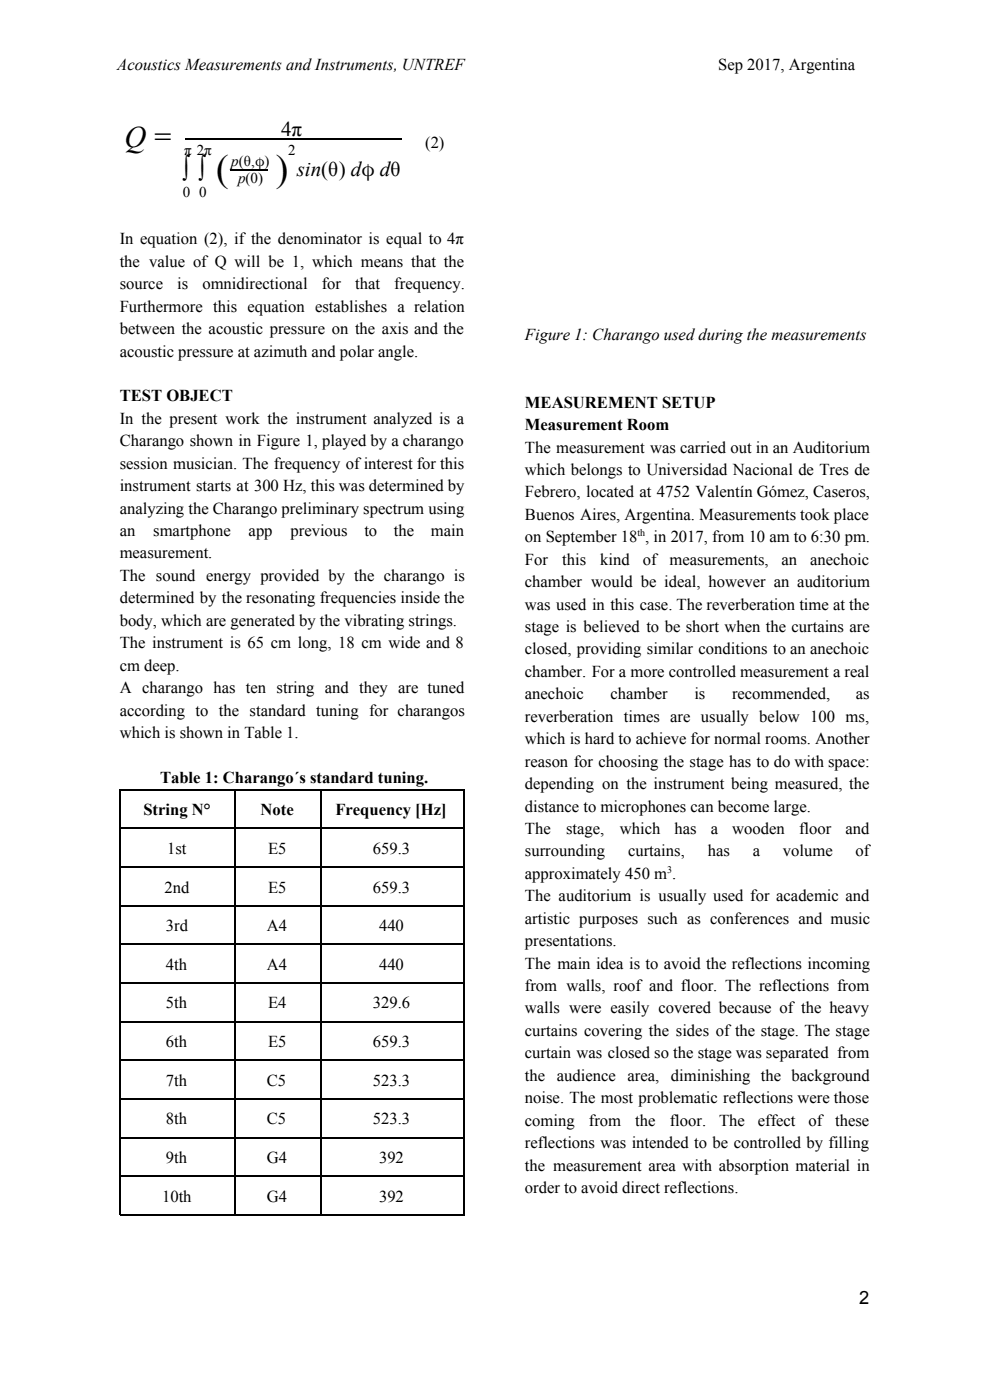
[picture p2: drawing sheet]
<svg xmlns="http://www.w3.org/2000/svg" width="210mm" height="297mm" viewBox="0 0 210 297" stroke-linecap="round" stroke-linejoin="round" font-family="sans-serif">
<defs><g id="words">
<g font-size="8">
<text x="45.9" y="38.4">(</text>
<text x="58.5" y="38.4">)</text>
</g>
<text font-size="6.4" x="26.5" y="31.2">Q =</text>
<text font-size="5.6" x="38.8" y="37.9">∫ ∫</text>
<g font-size="4.4">
<text x="59.7" y="28.9">4π</text>
<text x="63" y="37.3">sin(θ) dϕ dθ</text>
</g>
<text font-size="3.9" x="182.5" y="277">2</text>
<g font-size="3.5">
<text x="24.9" y="14.8">Acoustics Measurements and Instruments, UNTREF</text>
<text x="152.5" y="14.8">Sep 2017, Argentina</text>
<text x="90.3" y="31.5">(2)</text>
<text x="25.4" y="51.9">In equation (2), if the denominator is equal to 4π</text>
<text x="25.4" y="56.7">the value of Q will be 1, which means that the</text>
<text x="25.4" y="61.4">source</text>
<text x="37.6" y="61.4">is</text>
<text x="43" y="61.4">omnidirectional</text>
<text x="68.3" y="61.4">for</text>
<text x="75.4" y="61.4">that</text>
<text x="83.7" y="61.4">frequency.</text>
<text x="25.4" y="66.2">Furthermore this equation establishes a relation</text>
<text x="25.4" y="71">between the acoustic pressure on the axis and the</text>
<text x="25.4" y="75.7">acoustic pressure at azimuth and polar angle.</text>
<text x="111.5" y="72.3">Figure 1: Charango used during the measurements</text>
<text x="25.4" y="85.3">TEST​ ​OBJECT</text>
<text x="111.5" y="86.6">MEASUREMENT​ ​SETUP</text>
<text x="25.4" y="90">In the present work the instrument analyzed is a</text>
<text x="25.4" y="94.8">Charango shown in Figure 1, played by a charango</text>
<text x="111.5" y="91.4">Measurement​ ​Room</text>
<text x="25.4" y="99.6">session musician. The frequency ofinterest for this</text>
<text x="111.5" y="96.1">The measurement was carried out in an Auditorium</text>
<text x="111.5" y="100.9">which belongs to Universidad Nacional de Tres de</text>
<text x="25.4" y="104.3">instrument starts at 300 Hz, this was determined by</text>
<text x="111.5" y="105.7">Febrero, located at 4752 Valentín Gómez, Caseros,</text>
<text x="25.4" y="109.1">analyzing the Charango preliminary spectrum using</text>
<text x="25.4" y="113.9">an</text>
<text x="32.5" y="113.9">smartphone</text>
<text x="52.8" y="113.9">app</text>
<text x="61.7" y="113.9">previous</text>
<text x="77.4" y="113.9">to</text>
<text x="83.7" y="113.9">the</text>
<text x="91.5" y="113.9">main</text>
<text x="111.5" y="110.4">Buenos Aires, Argentina. Measurements took place</text>
<text x="25.4" y="118.6">measurement.</text>
<text x="111.5" y="115.2">on September 18 , in 2017, from 10 am to 6:30 pm.</text>
<text x="111.5" y="120">For</text>
<text x="119.4" y="120">this</text>
<text x="127.5" y="120">kind</text>
<text x="136.5" y="120">of measurements,</text>
<text x="166" y="120">an</text>
<text x="172" y="120">anechoic</text>
<text x="25.4" y="123.4">The sound energy provided by the charango is</text>
<text x="111.5" y="124.7">chamber would be ideal, however an auditorium</text>
<text x="25.4" y="128.2">determined by the resonating frequencies inside the</text>
<text x="111.5" y="129.5">was used in this case. The reverberation time at the</text>
<text x="25.4" y="132.9">body, which are generated by the vibrating strings.</text>
<text x="25.4" y="137.7">The instrument is 65 cm long, 18 cm wide and 8</text>
<text x="111.5" y="134.3">stage is believed to be short when the curtains are</text>
<text x="25.4" y="142.5">cm deep.</text>
<text x="111.5" y="139">closed, providing similar conditions to an anechoic</text>
<text x="111.5" y="143.8">chamber. For a more controlled measurement a real</text>
<text x="25.4" y="147.2">A charango has ten string and they are tuned</text>
<text x="111.5" y="148.6">anechoic</text>
<text x="129.7" y="148.6">chamber</text>
<text x="147.5" y="148.6">is</text>
<text x="155.5" y="148.6">recommended,</text>
<text x="181.7" y="148.6">as</text>
<text x="25.4" y="152">according to the standard tuning for charangos</text>
<text x="111.5" y="153.3">reverberation times are usually below 100 ms,</text>
<text x="25.4" y="156.8">which is shown in Table 1.</text>
<text x="111.5" y="158.1">which is hard to achieve for normal rooms. Another</text>
<text x="33.1" y="166.3">​ ​Table​ ​1:​ ​Charango´s​ ​standard​ ​tuning.</text>
<text x="111.5" y="162.9">reason for choosing the stage has to do with space:</text>
<text x="111.5" y="167.6">depending on the instrument being measured, the</text>
<text x="30.5" y="173.2">String​ ​N°</text>
<text x="55.3" y="173.2">Note</text>
<text x="71.2" y="173.2">Frequency​ ​[Hz]</text>
<text x="111.5" y="172.4">distance to microphones can become large.</text>
<text x="111.5" y="177.2">The</text>
<text x="120.2" y="177.2">stage,</text>
<text x="131.6" y="177.2">which</text>
<text x="143.3" y="177.2">has</text>
<text x="151" y="177.2">a</text>
<text x="155.5" y="177.2">wooden</text>
<text x="169.7" y="177.2">floor</text>
<text x="179.6" y="177.2">and</text>
<text x="35.5" y="181.4">1st</text>
<text x="56.9" y="181.4">E5</text>
<text x="79.2" y="181.4">659.3</text>
<text x="111.5" y="181.9">surrounding</text>
<text x="133.4" y="181.9">curtains,</text>
<text x="150.3" y="181.9">has</text>
<text x="159.9" y="181.9">a</text>
<text x="166.3" y="181.9">volume</text>
<text x="181.7" y="181.9">of</text>
<text x="35" y="189.6">2nd</text>
<text x="56.9" y="189.6">E5</text>
<text x="79.2" y="189.6">659.3</text>
<text x="111.5" y="186.7">approximately 450 m .</text>
<text x="111.5" y="191.5">The auditorium is usually used for academic and</text>
<text x="35.2" y="197.8">3rd</text>
<text x="56.7" y="197.8">A4</text>
<text x="80.5" y="197.8">440</text>
<text x="111.5" y="196.2">artistic purposes such as conferences and music</text>
<text x="111.5" y="201">presentations.</text>
<text x="35.2" y="206">4th</text>
<text x="56.7" y="206">A4</text>
<text x="80.5" y="206">440</text>
<text x="111.5" y="205.8">The main idea is to avoid the reflections incoming</text>
<text x="35.2" y="214.2">5th</text>
<text x="56.9" y="214.2">E4</text>
<text x="79.2" y="214.2">329.6</text>
<text x="111.5" y="210.5">from walls, roof and floor. The reflections from</text>
<text x="111.5" y="215.3">walls were easily covered because of the heavy</text>
<text x="111.5" y="220.1">curtains covering the sides of the stage. The stage</text>
<text x="35.2" y="222.4">6th</text>
<text x="56.9" y="222.4">E5</text>
<text x="79.2" y="222.4">659.3</text>
<text x="111.5" y="224.8">curtain was closed so the stage was separated from</text>
<text x="35.2" y="230.6">7th</text>
<text x="56.7" y="230.6">C5</text>
<text x="79.2" y="230.6">523.3</text>
<text x="111.5" y="229.6">the</text>
<text x="118.3" y="229.6">audience</text>
<text x="133.3" y="229.6">area, diminishing the background</text>
<text x="35.2" y="238.9">8th</text>
<text x="56.7" y="238.9">C5</text>
<text x="79.2" y="238.9">523.3</text>
<text x="111.5" y="234.4">noise. The most problematic reflections were those</text>
<text x="111.5" y="239.1">coming</text>
<text x="125.1" y="239.1">from</text>
<text x="134.9" y="239.1">the</text>
<text x="142.2" y="239.1">floor.</text>
<text x="152.7" y="239.1">The</text>
<text x="160.9" y="239.1">effect</text>
<text x="171.7" y="239.1">of these</text>
<text x="111.5" y="243.9">reflections was intended to be controlled by filling</text>
<text x="35.2" y="247.1">9th</text>
<text x="56.7" y="247.1">G4</text>
<text x="80.5" y="247.1">392</text>
<text x="111.5" y="248.7">the measurement area with absorption material in</text>
<text x="34.4" y="255.3">10th</text>
<text x="56.7" y="255.3">G4</text>
<text x="80.5" y="255.3">392</text>
<text x="111.5" y="253.4">order to avoid direct reflections.</text>
</g>
<g font-size="3.2">
<text x="39.1" y="32.8">π 2π</text>
<text x="49.1" y="35.2">p(θ,ϕ)</text>
<text x="61.2" y="32.8">2</text>
<text x="38.8" y="41.8">0</text>
<text x="42.3" y="41.8">0</text>
<text x="50.6" y="38.9">p(0)</text>
</g>
<g font-size="2.1">
<text x="135.4" y="113.9">th</text>
<text x="141.7" y="185.4">3</text>
</g>
</g></defs>
<g fill="none" stroke="#000" stroke-width=".26">
<path d="M39.2 29.5h46.1M49 36.1h7.9M25.4 176h73.4M25.4 167.8h73.4M25.6 167.6v90.6M49.9 167.6v90.6M68.2 167.6v90.6M98.6 167.6v90.6M25.4 192.4h73.4M25.4 184.2h73.4M25.4 217h73.4M25.4 208.8h73.4"/>
<path d="M25.4 200.6h73.4M25.4 233.4h73.4M25.4 225.2h73.4M25.4 249.8h73.4M25.4 258.1h73.4M25.4 241.6h73.4"/>
</g>
<use href="#words"/>
</svg>
